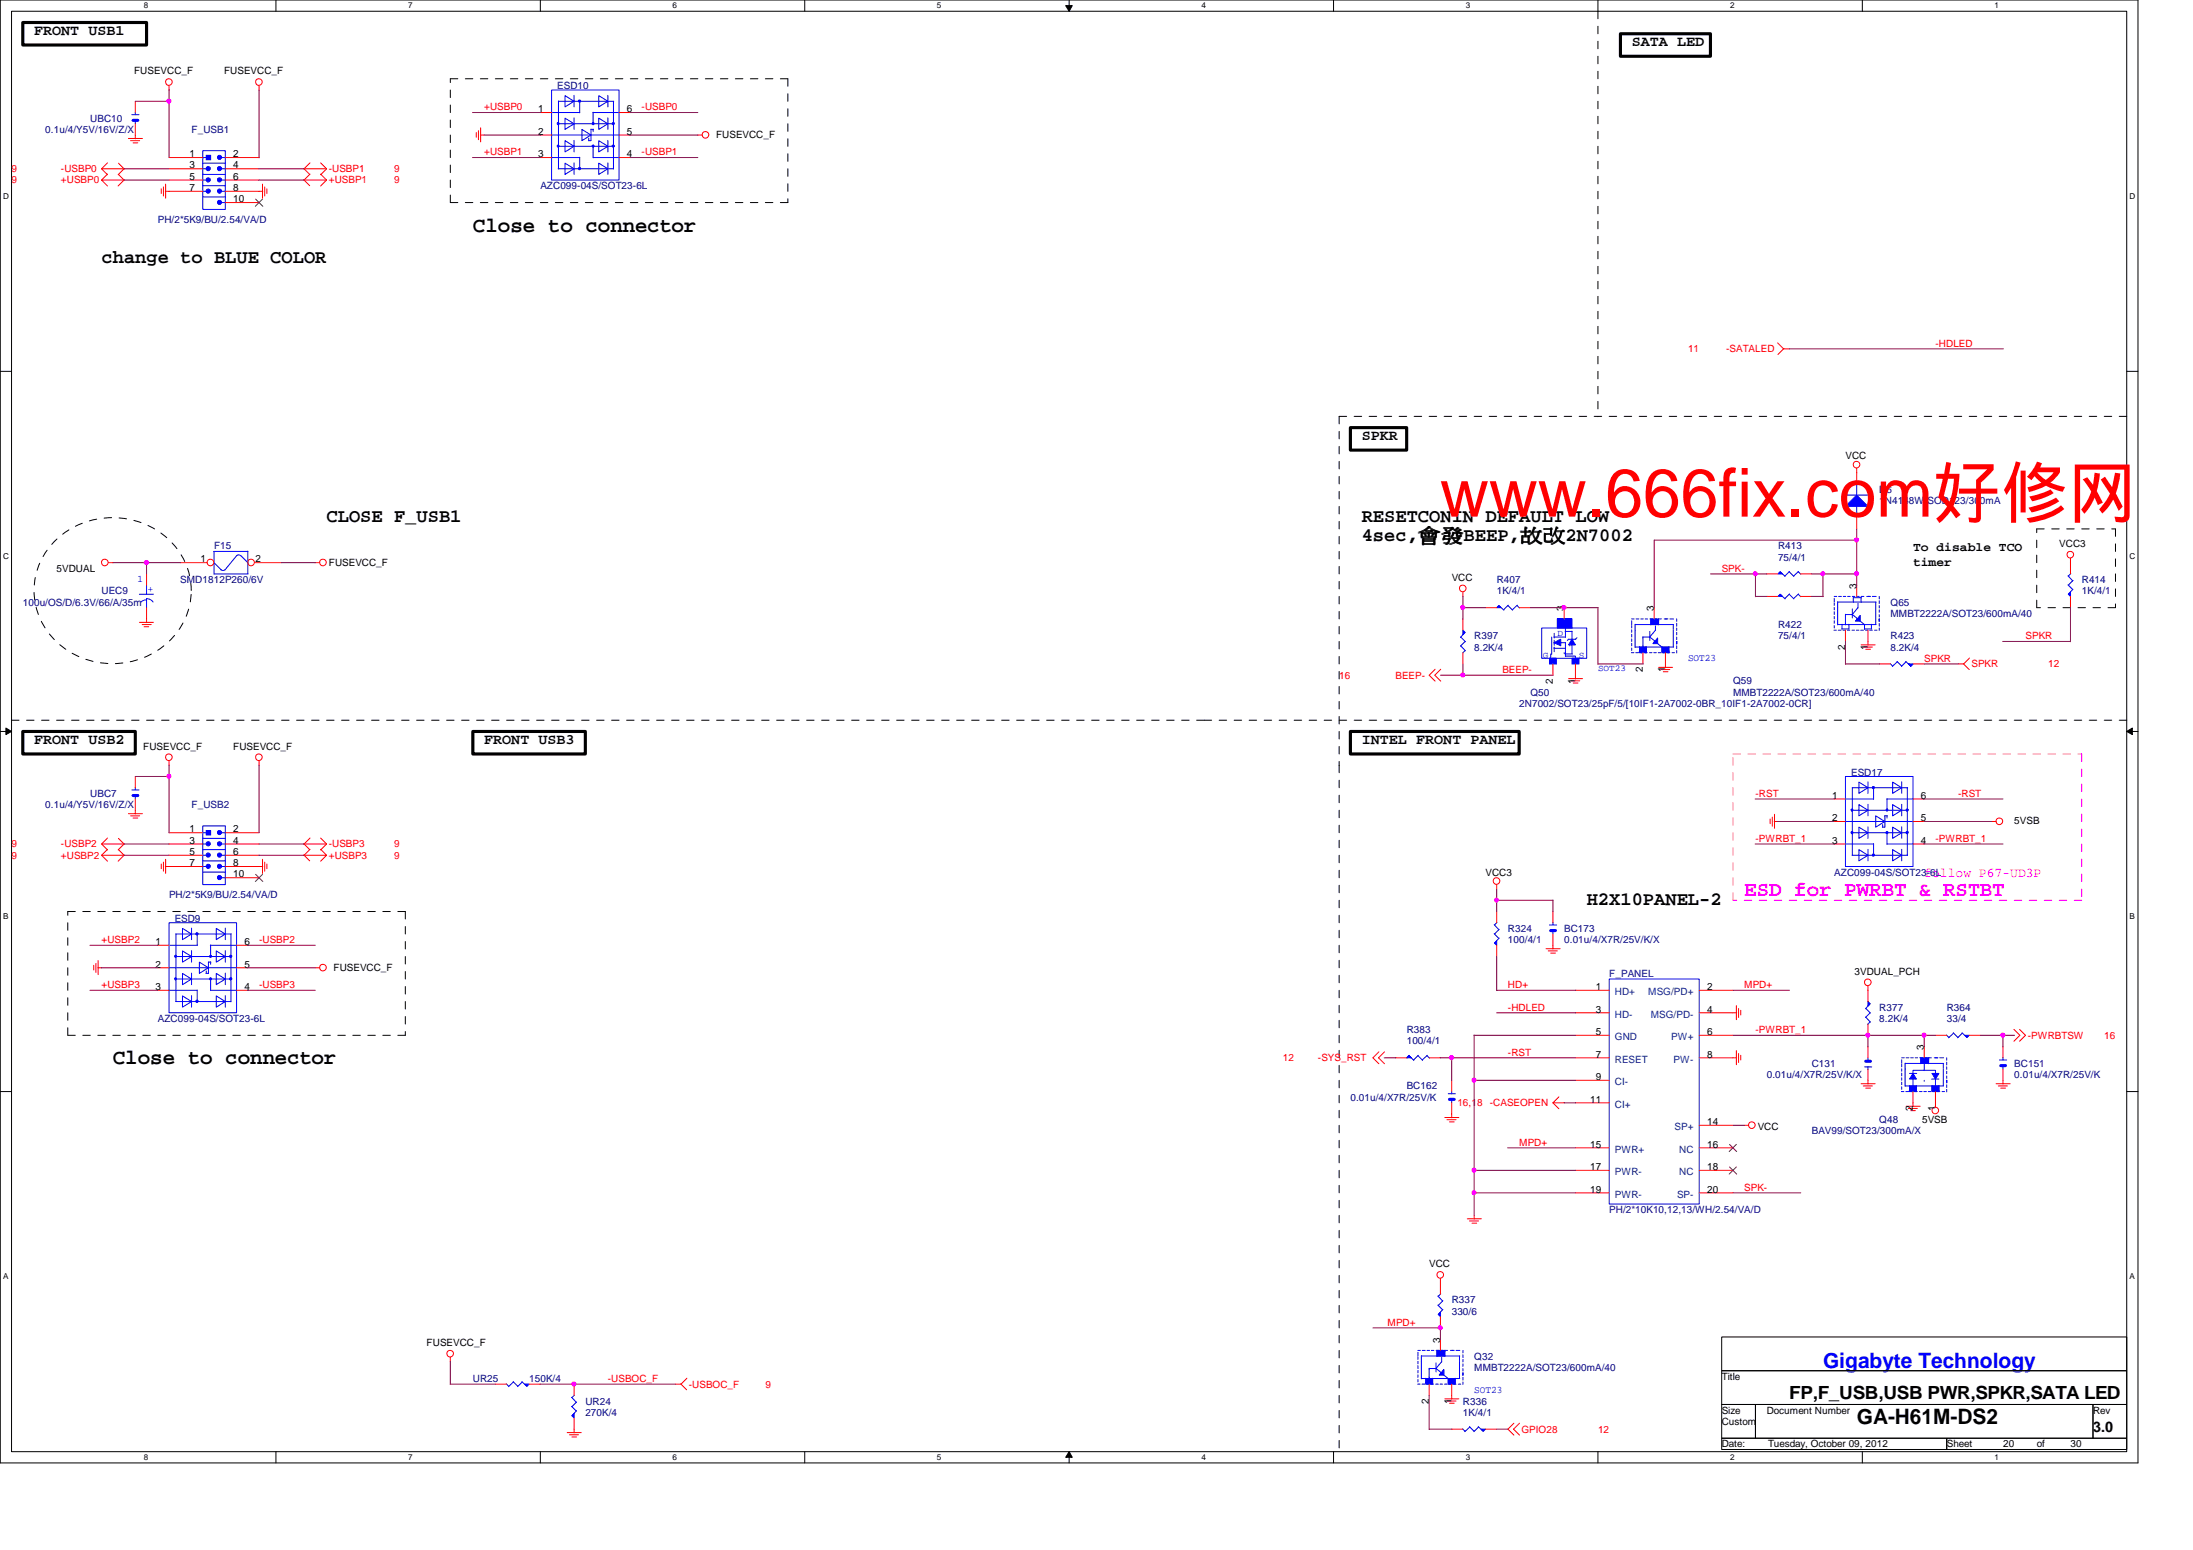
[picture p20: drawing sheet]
<svg xmlns="http://www.w3.org/2000/svg" width="297mm" height="210mm" viewBox="0 0 297 210" stroke-linecap="round" stroke-linejoin="round" font-family="sans-serif">
<defs><g id="words">
<text font-size="9.2" fill="#f00" x="195" y="70">www.666fix.com好修网</text>
<g font-size="2.9">
<text x="64" y="31.4">Close to connector</text>
<text x="15.3" y="144.1">Close to connector</text>
<text x="251.5" y="192.9">GA-H61M-DS2</text>
</g>
<text font-size="2.9" fill="#f0f" x="236.3" y="121.3">ESD for PWRBT &amp; RSTBT</text>
<text font-size="2.9" fill="#00f" x="246.9" y="185.3">Gigabyte Technology</text>
<g font-size="2.6">
<text x="13.8" y="35.6">change to BLUE COLOR</text>
<text x="44.2" y="70.7">CLOSE F_USB1</text>
<text x="184.4" y="70.7">RESETCONIN DEFAULT LOW</text>
<text x="184.4" y="73.3">4sec,會會BEEP,故故2N7002</text>
<text x="214.9" y="122.5">H2X10PANEL-2</text>
</g>
<text font-size="2.5" x="242.4" y="189.4">FP,F_USB,USB PWR,SPKR,SATA LED</text>
<g font-size="2">
<text x="4.6" y="4.7">FRONT USB1</text>
<text x="221" y="6.2">SATA LED</text>
<text x="184.4" y="59.6">SPKR</text>
<text x="4.6" y="100.7">FRONT USB2</text>
<text x="65.6" y="100.7">FRONT USB3</text>
<text x="184.4" y="100.7">INTEL FRONT PANEL</text>
<text x="283.5" y="193.9">3.0</text>
</g>
<text font-size="1.8" fill="#f0f" x="260.6" y="118.8">follow P67-UD3P</text>
<g font-size="1.7">
<text x="259.1" y="74.6">To disable TCO</text>
<text x="259.1" y="76.6">timer</text>
</g>
<g font-size="1.4">
<text x="18.2" y="10.1">FUSEVCC_F</text>
<text x="30.3" y="10.1">FUSEVCC_F</text>
<text x="72.9" y="15.2">1</text>
<text x="84.9" y="15.2">6</text>
<text x="25.7" y="21.3">1</text>
<text x="25.7" y="22.8">3</text>
<text x="31.6" y="21.3">2</text>
<text x="31.6" y="22.8">4</text>
<text x="72.9" y="18.2">2</text>
<text x="72.9" y="21.3">3</text>
<text x="84.9" y="21.3">4</text>
<text x="84.9" y="18.2">5</text>
<text x="97" y="18.8">FUSEVCC_F</text>
<text x="25.7" y="24.3">5</text>
<text x="25.7" y="25.9">7</text>
<text x="31.6" y="24.3">6</text>
<text x="31.6" y="25.9">8</text>
<text x="31.6" y="27.4">10</text>
<text x="250" y="62.2">VCC</text>
<text x="7.7" y="77.4">5VDUAL</text>
<text x="27.2" y="76.2">1</text>
<text x="34.6" y="76.2">2</text>
<text x="44.5" y="76.7">FUSEVCC_F</text>
<text x="278.9" y="74.1">VCC3</text>
<text x="196.6" y="78.7">VCC</text>
<text x="211.8" y="82.8" transform="rotate(-90 211.8 82.8)">3</text>
<text x="224" y="82.8" transform="rotate(-90 224 82.8)">3</text>
<text x="251.5" y="79.7" transform="rotate(-90 251.5 79.7)">3</text>
<text x="249.9" y="88" transform="rotate(-90 249.9 88)">2</text>
<text x="253" y="88" transform="rotate(-90 253 88)">1</text>
<text x="210.3" y="92.6" transform="rotate(-90 210.3 92.6)">2</text>
<text x="213.4" y="92.6" transform="rotate(-90 213.4 92.6)">1</text>
<text x="222.5" y="91.1" transform="rotate(-90 222.5 91.1)">2</text>
<text x="225.5" y="91.1" transform="rotate(-90 225.5 91.1)">1</text>
<text x="19.4" y="101.5">FUSEVCC_F</text>
<text x="31.6" y="101.5">FUSEVCC_F</text>
<text x="25.7" y="112.7">1</text>
<text x="31.6" y="112.7">2</text>
<text x="248.2" y="108.2">1</text>
<text x="248.2" y="111.2">2</text>
<text x="260.2" y="108.2">6</text>
<text x="260.2" y="111.2">5</text>
<text x="272.8" y="111.5">5VSB</text>
<text x="25.7" y="114.3">3</text>
<text x="25.7" y="115.8">5</text>
<text x="25.7" y="117.3">7</text>
<text x="31.6" y="115.8">6</text>
<text x="31.6" y="117.3">8</text>
<text x="31.6" y="118.8">10</text>
<text x="31.6" y="114.3">4</text>
<text x="201.2" y="118.6">VCC3</text>
<text x="248.2" y="114.3">3</text>
<text x="260.2" y="114.3">4</text>
<text x="21.1" y="128">1</text>
<text x="21.1" y="131">2</text>
<text x="33.1" y="128">6</text>
<text x="33.1" y="131">5</text>
<text x="45.2" y="131.5">FUSEVCC_F</text>
<text x="251.2" y="132">3VDUAL_PCH</text>
<text x="21.1" y="134.1">3</text>
<text x="33.1" y="134.1">4</text>
<text x="216.2" y="134.1">1</text>
<text x="216.2" y="137.1">3</text>
<text x="231.2" y="134.1">2</text>
<text x="231.2" y="137.1">4</text>
<text x="216.2" y="140.2">5</text>
<text x="216.2" y="143.2">7</text>
<text x="231.2" y="140.2">6</text>
<text x="231.2" y="143.2">8</text>
<text x="260.6" y="142.2" transform="rotate(-90 260.6 142.2)">3</text>
<text x="215.4" y="149.3">11</text>
<text x="216.2" y="146.3">9</text>
<text x="215.4" y="155.4">15</text>
<text x="231.2" y="152.4">14</text>
<text x="231.2" y="155.4">16</text>
<text x="238.1" y="153">VCC</text>
<text x="259.1" y="150.5" transform="rotate(-90 259.1 150.5)">2</text>
<text x="260.3" y="152.1">5VSB</text>
<text x="262.1" y="150.5" transform="rotate(-90 262.1 150.5)">1</text>
<text x="215.4" y="158.5">17</text>
<text x="215.4" y="161.5">19</text>
<text x="231.2" y="158.5">18</text>
<text x="231.2" y="161.5">20</text>
<text x="193.6" y="171.6">VCC</text>
<text x="57.8" y="182.3">FUSEVCC_F</text>
<text x="195.1" y="181.8" transform="rotate(-90 195.1 181.8)">3</text>
<text x="193.5" y="190.1" transform="rotate(-90 193.5 190.1)">2</text>
<text x="196.6" y="190.1" transform="rotate(-90 196.6 190.1)">1</text>
<text x="233.2" y="186.9">Title</text>
<text x="233.2" y="191.4">Size</text>
<text x="239.3" y="191.4">Document Number</text>
<text x="283.5" y="191.4">Rev</text>
<text x="233.2" y="193">Custom</text>
<text x="233.2" y="196">Date:</text>
<text x="239.5" y="196">Tuesday, October 09, 2012</text>
<text x="263.7" y="196">Sheet</text>
<text x="271.3" y="196">20</text>
<text x="275.9" y="196">of</text>
<text x="280.5" y="196">30</text>
</g>
<g font-size="1.4" fill="#000080">
<text x="6.1" y="18">0.1u/4/Y5V/16V/Z/X</text>
<text x="12.2" y="16.5">UBC10</text>
<text x="25.9" y="18">F_USB1</text>
<text x="75.5" y="12.1">ESD10</text>
<text x="73.2" y="25.6">AZC099-04S/SOT23-6L</text>
<text x="21.4" y="30.2">PH/2*5K9/BU/2.54/VA/D</text>
<text x="254.5" y="66.8">D6</text>
<text x="254.5" y="68.3">1N4148W/SOD123/300mA</text>
<text x="29" y="74.4">F15</text>
<text x="240.8" y="74.4">R413</text>
<text x="240.8" y="75.9">75/4/1</text>
<text x="3.1" y="82">100u/OS/D/6.3V/66/A/35m</text>
<text x="13.8" y="80.5">UEC9</text>
<text x="24.4" y="79">SMD1812P260/6V</text>
<text x="202.7" y="79">R407</text>
<text x="202.7" y="80.5">1K/4/1</text>
<text x="256.1" y="82">Q65</text>
<text x="256.1" y="83.5">MMBT2222A/SOT23/600mA/40</text>
<text x="282" y="79">R414</text>
<text x="282" y="80.5">1K/4/1</text>
<text x="199.7" y="86.6">R397</text>
<text x="199.7" y="88.1">8.2K/4</text>
<text x="240.8" y="85">R422</text>
<text x="240.8" y="86.6">75/4/1</text>
<text x="256.1" y="86.6">R423</text>
<text x="256.1" y="88.1">8.2K/4</text>
<text x="205.8" y="95.7">2N7002/SOT23/25pF/5/[10IF1-2A7002-0BR_10IF1-2A7002-0CR]</text>
<text x="207.3" y="94.2">Q50</text>
<text x="234.7" y="92.7">Q59</text>
<text x="234.7" y="94.2">MMBT2222A/SOT23/600mA/40</text>
<text x="12.2" y="107.9">UBC7</text>
<text x="250.7" y="105">ESD17</text>
<text x="6.1" y="109.4">0.1u/4/Y5V/16V/Z/X</text>
<text x="25.9" y="109.4">F_USB2</text>
<text x="248.5" y="118.6">AZC099-04S/SOT23-6L</text>
<text x="22.9" y="121.6">PH/2*5K9/BU/2.54/VA/D</text>
<text x="23.7" y="124.8">ESD9</text>
<text x="204.3" y="126.2">R324</text>
<text x="204.3" y="127.7">100/4/1</text>
<text x="211.9" y="126.2">BC173</text>
<text x="211.9" y="127.7">0.01u/4/X7R/25V/K/X</text>
<text x="218" y="132.3">F_PANEL</text>
<text x="254.5" y="136.9">R377</text>
<text x="263.7" y="136.9">R364</text>
<text x="21.4" y="138.4">AZC099-04S/SOT23-6L</text>
<text x="190.5" y="139.9">R383</text>
<text x="190.5" y="141.4">100/4/1</text>
<text x="254.5" y="138.4">8.2K/4</text>
<text x="263.7" y="138.4">33/4</text>
<text x="182.9" y="149.1">0.01u/4/X7R/25V/K</text>
<text x="190.5" y="147.5">BC162</text>
<text x="239.3" y="146">0.01u/4/X7R/25V/K/X</text>
<text x="245.4" y="144.5">C131</text>
<text x="272.8" y="144.5">BC151</text>
<text x="272.8" y="146">0.01u/4/X7R/25V/K</text>
<text x="245.4" y="153.6">BAV99/SOT23/300mA/X</text>
<text x="254.5" y="152.1">Q48</text>
<text x="218" y="164.3">PH/2*10K10,12,13/WH/2.54/VA/D</text>
<text x="196.6" y="176.5">R337</text>
<text x="196.6" y="178">330/6</text>
<text x="199.7" y="184.1">Q32</text>
<text x="199.7" y="185.6">MMBT2222A/SOT23/600mA/40</text>
<text x="64" y="187.2">UR25</text>
<text x="71.7" y="187.2">150K/4</text>
<text x="79.3" y="190.2">UR24</text>
<text x="79.3" y="191.7">270K/4</text>
<text x="198.2" y="190.2">R336</text>
<text x="198.2" y="191.7">1K/4/1</text>
</g>
<g font-size="1.4" fill="#f00">
<text x="65.6" y="14.9">+USBP0</text>
<text x="86.9" y="14.9">-USBP0</text>
<text x="1.6" y="23.3">9</text>
<text x="8.3" y="23.3">-USBP0</text>
<text x="44.5" y="23.3">-USBP1</text>
<text x="53.4" y="23.3">9</text>
<text x="65.6" y="21">+USBP1</text>
<text x="86.9" y="21">-USBP1</text>
<text x="1.6" y="24.8">9</text>
<text x="8.3" y="24.8">+USBP0</text>
<text x="44.5" y="24.8">+USBP1</text>
<text x="53.4" y="24.8">9</text>
<text x="228.6" y="47.7">11</text>
<text x="233.8" y="47.7">-SATALED</text>
<text x="262.2" y="46.9">-HDLED</text>
<text x="233.2" y="77.4">SPK-</text>
<text x="260.6" y="89.6">SPKR</text>
<text x="274.4" y="86.6">SPKR</text>
<text x="181.4" y="91.9">16</text>
<text x="189" y="91.9">BEEP-</text>
<text x="203.5" y="91.1">BEEP-</text>
<text x="267" y="90.4">SPKR</text>
<text x="277.4" y="90.4">12</text>
<text x="237.8" y="107.9">-RST</text>
<text x="265.2" y="107.9">-RST</text>
<text x="1.6" y="114.8">9</text>
<text x="1.6" y="116.3">9</text>
<text x="8.3" y="114.8">-USBP2</text>
<text x="8.3" y="116.3">+USBP2</text>
<text x="44.5" y="114.8">-USBP3</text>
<text x="44.5" y="116.3">+USBP3</text>
<text x="53.4" y="114.8">9</text>
<text x="53.4" y="116.3">9</text>
<text x="237.8" y="114">-PWRBT_1</text>
<text x="262.2" y="114">-PWRBT_1</text>
<text x="13.8" y="127.7">+USBP2</text>
<text x="35.1" y="127.7">-USBP2</text>
<text x="13.8" y="133.8">+USBP3</text>
<text x="35.1" y="133.8">-USBP3</text>
<text x="204.3" y="136.9">-HDLED</text>
<text x="204.3" y="133.8">HD+</text>
<text x="236.3" y="133.8">MPD+</text>
<text x="173.8" y="143.7">12</text>
<text x="178.5" y="143.7">-SYS_RST</text>
<text x="204.3" y="143">-RST</text>
<text x="237.8" y="139.9">-PWRBT_1</text>
<text x="274.7" y="140.7">-PWRBTSW</text>
<text x="285" y="140.7">16</text>
<text x="197.4" y="149.8">16,18</text>
<text x="201.8" y="149.8">-CASEOPEN</text>
<text x="205.8" y="155.2">MPD+</text>
<text x="236.3" y="161.2">SPK-</text>
<text x="188" y="179.5">MPD+</text>
<text x="82.3" y="187.2">-USBOC_F</text>
<text x="93.3" y="187.9">-USBOC_F</text>
<text x="103.7" y="187.9">9</text>
<text x="206.1" y="194">GPIO28</text>
<text x="216.4" y="194">12</text>
</g>
<g font-size="1.4" fill="#00f">
<text x="18.6" y="78.9">1</text>
<text x="20" y="80.2">+</text>
<text x="228.6" y="89.5">SOT23</text>
<text x="199.7" y="188.6">SOT23</text>
</g>
<g font-size="1.4" fill="#004080">
<text x="218.7" y="134.7">HD+</text>
<text x="218.7" y="137.8">HD-</text>
<text x="223.3" y="134.7">MSG/PD+</text>
<text x="223.6" y="137.8">MSG/PD-</text>
<text x="218.7" y="140.8">GND</text>
<text x="218.7" y="143.9">RESET</text>
<text x="226.4" y="140.8">PW+</text>
<text x="226.7" y="143.9">PW-</text>
<text x="218.7" y="150">CI+</text>
<text x="218.7" y="146.9">CI-</text>
<text x="226.8" y="153">SP+</text>
<text x="218.7" y="156.1">PWR+</text>
<text x="218.7" y="159.1">PWR-</text>
<text x="227.5" y="156.1">NC</text>
<text x="227.5" y="159.1">NC</text>
<text x="218.7" y="162.2">PWR-</text>
<text x="227.2" y="162.2">SP-</text>
</g>
<g font-size="1.2" fill="#00f">
<text x="209" y="89.1">G</text>
<text x="210.9" y="86.1">D</text>
<text x="213.9" y="89.1">S</text>
<text x="216.4" y="90.9">SOT23</text>
</g>
<g font-size="1.1">
<text x="19.5" y="1.1">8</text>
<text x="55.3" y="1.1">7</text>
<text x="91.1" y="1.1">6</text>
<text x="126.9" y="1.1">5</text>
<text x="162.7" y="1.1">4</text>
<text x="198.5" y="1.1">3</text>
<text x="234.4" y="1.1">2</text>
<text x="270.2" y="1.1">1</text>
<text x=".4" y="26.9">D</text>
<text x="288.5" y="26.9">D</text>
<text x=".4" y="75.6">C</text>
<text x="288.5" y="75.6">C</text>
<text x=".4" y="124.4">B</text>
<text x="288.5" y="124.4">B</text>
<text x=".4" y="173.2">A</text>
<text x="288.5" y="173.2">A</text>
<text x="19.5" y="197.7">8</text>
<text x="55.3" y="197.7">7</text>
<text x="91.1" y="197.7">6</text>
<text x="126.9" y="197.7">5</text>
<text x="162.7" y="197.7">4</text>
<text x="198.5" y="197.7">3</text>
<text x="234.4" y="197.7">2</text>
<text x="270.2" y="197.7">1</text>
</g>
</g></defs>
<path d="M0 0h289.6v198.1h-289.6zM1.6 1.5h286.5v195.1h-286.5z" fill="none" stroke="#000" stroke-width=".14"/>
<g fill="#fff">
<path d="M19.5 .2h.6v1.2h-.6z"/>
<path d="M19.5 196.8h.6v1.1h-.6z"/>
</g>
<path d="M37.4 0v1.5M37.4 196.6v1.5" fill="none" stroke="#000" stroke-width=".14"/>
<g fill="#fff">
<path d="M55.3 .2h.6v1.2h-.6z"/>
<path d="M55.3 196.8h.6v1.1h-.6z"/>
</g>
<path d="M73.2 0v1.5M73.2 196.6v1.5" fill="none" stroke="#000" stroke-width=".14"/>
<g fill="#fff">
<path d="M91.1 .2h.6v1.2h-.6z"/>
<path d="M91.1 196.8h.6v1.1h-.6z"/>
</g>
<path d="M109 0v1.5M109 196.6v1.5" fill="none" stroke="#000" stroke-width=".14"/>
<g fill="#fff">
<path d="M126.9 .2h.6v1.2h-.6z"/>
<path d="M126.9 196.8h.6v1.1h-.6z"/>
</g>
<path d="M144.3 .8h.9l-.4 .7zM144.8 0v1.5M144.8 196.6l.4 .7h-.9zM144.8 196.6v1.5" fill="none" stroke="#000" stroke-width=".14"/>
<path d="M144.3 .8h.9l-.4 .7zM144.8 196.6l.4 .7h-.9z" fill="#000"/>
<g fill="#fff">
<path d="M162.7 .2h.6v1.2h-.6z"/>
<path d="M162.7 196.8h.6v1.1h-.6z"/>
</g>
<path d="M180.6 0v1.5M180.6 196.6v1.5" fill="none" stroke="#000" stroke-width=".14"/>
<g fill="#fff">
<path d="M198.5 .2h.6v1.2h-.6z"/>
<path d="M198.5 196.8h.6v1.1h-.6z"/>
</g>
<path d="M216.4 0v1.5M216.4 196.6v1.5" fill="none" stroke="#000" stroke-width=".14"/>
<g fill="#fff">
<path d="M234.3 .2h.6v1.2h-.6z"/>
<path d="M234.3 196.8h.6v1.1h-.6z"/>
</g>
<path d="M252.3 0v1.5M252.3 196.6v1.5" fill="none" stroke="#000" stroke-width=".14"/>
<g fill="#fff">
<path d="M270.2 .2h.5v1.2h-.5z"/>
<path d="M270.2 196.8h.5v1.1h-.5z"/>
<path d="M.4 25.9h.8v1.2h-.8z"/>
<path d="M288.4 25.9h.8v1.2h-.8z"/>
<path d="M.4 74.7h.8v1.2h-.8z"/>
<path d="M288.4 74.7h.8v1.2h-.8z"/>
</g>
<path d="M0 50.3h1.6M288.1 50.3h1.5" fill="none" stroke="#000" stroke-width=".14"/>
<g fill="#fff">
<path d="M.4 123.4h.7v1.2h-.7z"/>
<path d="M288.4 123.4h.8v1.2h-.8z"/>
</g>
<path d="M0 99.1h1.6M.8 98.6l.8 .5-.8 .4zM288.1 99.1l.7-.5v.9zM288.1 99.1h1.5" fill="none" stroke="#000" stroke-width=".14"/>
<path d="M.8 98.6l.8 .5-.8 .4zM288.1 99.1l.7-.5v.9z" fill="#000"/>
<g fill="#fff">
<path d="M.4 172.2h.7v1.2h-.7z"/>
<path d="M288.4 172.2h.8v1.2h-.8z"/>
</g>
<path d="M0 147.8h1.6M288.1 147.8h1.5M233.2 181.1h54.9v4.5h-54.9zM233.2 185.6h54.9v4.6h-54.9zM233.2 190.2h4.6v4.6h-4.6zM233.2 194.8h30.5v1.5h-30.5zM237.8 190.2h45.7v4.6h-45.7zM263.7 194.8h24.4v1.5h-24.4zM283.5 190.2h4.6v4.6h-4.6z" fill="none" stroke="#000" stroke-width=".14"/>
<g fill="none" stroke="#000" stroke-width=".14" stroke-dasharray="1 1 1 1 1 1 1 1">
<path d="M61 10.7h45.7M106.7 10.7v16.7M216.4 1.5v54.9M61 27.4v-16.7M106.7 27.4h-45.7M181.4 56.4h106.7M181.4 56.4v47.3M7.3 73.4a11.1 11.1 0 0 1 17.4 1.9 9.5 9.5 0 0 1-4.5 13.4 10.9 10.9 0 0 1-14.9-5.2 9.4 9.4 0 0 1 2-10.1zM275.9 71.6h10.6M286.5 71.6v10.7M1.6 97.5h161.5M163.1 97.5h125"/>
<path d="M275.9 82.3v-10.7M286.5 82.3h-10.6M181.4 103.6v93M9.2 123.4h45.7M54.9 123.4v16.8M9.2 140.2v-16.8M54.9 140.2h-45.7"/>
</g>
<path d="M3.1 3h16.8v3.1h-16.8zM219.5 4.6h12.2v3h-12.2zM182.9 57.9h7.6v3.1h-7.6zM3.1 99.1h15.2v3h-15.2zM64 99.1h15.3v3h-15.3zM182.9 99.1h22.9v3h-22.9z" fill="none" stroke="#000" stroke-width=".42"/>
<path d="M234.7 102.1h47.3M282 102.1v19.8M234.7 121.9v-19.8M282 121.9h-47.3" fill="none" stroke="#f0f" stroke-width=".14" stroke-dasharray="1 1 1 1 1 1 1 1"/>
<g fill="none" stroke="#f00" stroke-width=".14">
<path d="M17.4 18.8h1.9M17.7 19h1.2M18 19.3h.7M18.3 18.3v.5M22.9 11.6v.6M35.1 11.6v.6M64.5 17.9v.7M64.8 17.7v1.2M65.1 18.3h.5M65.1 17.3v1.9M94.5 18.3h.6M13.8 22.9h3l-.8 .8"/>
<path d="M13.8 22.9l.8 .8M13.8 24.4h3l-.8 .8M13.8 24.4l.8 .8M14.6 22.1l-.8 .8M14.6 23.6l-.8 .8M16 22.1l.8 .8M16 23.6l.8 .8M21.8 25.6v.6M22.1 25.3v1.2M22.4 25.9h.5M22.4 24.9v1.9M35.1 25.9h.5"/>
<path d="M35.6 24.9v1.9M35.9 25.3v1.2M36.1 25.6v.6M41.1 24.3l.8 .8M41.1 22.8l.8 .8M42 22.1l-.8 .8h3M42 23.6l-.8 .8h3M43.4 23.6l.8 .8M43.4 22.1l.8 .8M44.2 24.4l-.8 .8M44.2 22.9l-.8 .8M240.8 46.4l.8 .8"/>
<path d="M241.5 47.2h.8M241.6 47.2l-.8 .8M14.7 76.2h.6M42.7 76.2h.6M251.5 63.4v.6M280.4 75.6v.6M18.9 84.3h1.9M19.3 84.6h1.2M19.5 84.9h.6M19.9 83.8v.5M194.4 90.6l-.8 .8 .8 .8M195.1 90.6l-.8 .8 .8 .8"/>
<path d="M198.2 80.2v.6M212.5 91.9h1.9M212.8 92.2h1.2M213.1 92.5h.6M213.4 91.4v.5M224.7 90.4h1.9M224.9 90.7h1.3M225.3 91h.6M225.6 89.9v.5M252.1 87.3h1.9M252.4 87.6h1.2M252.7 87.9h.7"/>
<path d="M253 86.9v.5M265.2 89.9h.8M265.9 89.9l.8 .8M266.8 89.1l-.8 .8M13.8 114.3h3l-.8 .8M13.8 114.3l.8 .8M13.8 115.8h3l-.8 .8M13.8 115.8l.8 .8M14.6 113.5l-.8 .8M14.6 115l-.8 .8M16 113.5l.8 .8M16 115.1l.8 .8"/>
<path d="M17.4 110.2h1.9M17.7 110.5h1.2M18 110.8h.7M18.3 109.7v.5M21.8 117v.6M22.1 116.8v1.2M22.4 117.3h.5M22.4 116.4v1.9M22.9 103v.7M35.1 103v.7M35.1 117.3h.5M35.6 116.4v1.9"/>
<path d="M35.9 116.8v1.2M36.1 117v.6M41.1 114.3l.8 .8M41.1 115.8l.8 .8M42 113.5l-.8 .8h3M42 115l-.8 .8h3M43.4 113.5l.8 .8M43.4 115l.8 .8M44.2 114.3l-.8 .8M44.2 115.8l-.8 .8M202.7 119.8v.6M239.8 110.9v.6"/>
<path d="M240.1 110.7v1.2M240.3 111.2h.5M240.4 110.3v1.9M269.7 111.2h.7M12.7 130.7v.7M13 130.5v1.2M13.2 131.1h.6M13.3 130.1v1.9M42.7 131.1h.6M209.4 128.5h1.9M209.7 128.8h1.2M210 129.1h.7"/>
<path d="M210.3 128v.5M234.7 137.2h.5M235.2 136.2v1.9M235.5 136.6v1.2M235.8 136.8v.7M253 133.5v.6M272.8 139.4l.8 .8-.8 .8M273.5 139.4l.8 .8-.8 .8M186.8 142.4l-.8 .8 .8 .9M187.5 142.4l-.8 .8 .8 .9M195.7 151.3h1.9M196 151.6h1.2"/>
<path d="M196.3 151.9h.7M196.6 150.9v.5M210.3 149.3h1.6M210.3 149.3l.8 .9M211.1 148.5l-.8 .8M234.7 143.2h.5M235.2 142.3v1.9M235.5 142.7v1.2M235.8 142.9v.6M236.2 152.4h.6M252.1 146.8h1.9M252.4 147.1h1.2"/>
<path d="M252.7 147.4h.7M253 146.3v.5M258.2 149.8h1.9M258.5 150.1h1.2M258.8 150.4h.6M259.1 149.3v.6M262.2 149.3v.6M270.4 146.8h1.9M270.7 147.1h1.2M271 147.4h.6M271.3 146.3v.5M195.1 173.1v.7"/>
<path d="M198.7 165.1h1.9M199 165.3h1.3M199.4 165.6h.6M199.7 164.6v.5M61 183.8v.6M76.8 194h1.9M77.1 194.3h1.3M77.5 194.6h.6M77.8 193.5v.5M91.5 187.4h.8M92.2 187.4l.8 .8M93 186.6l-.8 .8"/>
<path d="M195.7 189.4h1.9M196 189.7h1.2M196.3 190h.7M196.6 189v.5M205.1 192.7l-.9 .8 .9 .8M205.8 192.7l-.8 .8 .8 .8"/>
<circle cx="22.9" cy="11.1" r=".45"/>
<circle cx="35.1" cy="11.1" r=".45"/>
<circle cx="95.6" cy="18.3" r=".45"/>
<circle cx="14.2" cy="76.2" r=".45"/>
<circle cx="43.7" cy="76.2" r=".45"/>
<circle cx="198.1" cy="79.7" r=".45"/>
<circle cx="251.5" cy="62.9" r=".45"/>
<circle cx="280.4" cy="75.1" r=".45"/>
<circle cx="22.9" cy="102.5" r=".45"/>
<circle cx="35.1" cy="102.5" r=".45"/>
<circle cx="202.7" cy="119.3" r=".45"/>
<circle cx="270.8" cy="111.2" r=".45"/>
<circle cx="43.7" cy="131" r=".45"/>
<circle cx="253" cy="133" r=".45"/>
<circle cx="237.3" cy="152.4" r=".45"/>
<circle cx="262.1" cy="150.4" r=".45"/>
<circle cx="195.1" cy="172.6" r=".45"/>
<circle cx="61" cy="183.3" r=".45"/>
</g>
<g fill="none" stroke="#00f" stroke-width=".14">
<path d="M74.7 12.2h9.2v12.2h-9.2zM74.7 18.3h9.2M75.6 13.7h7.5M75.6 13.7v9.2M75.6 16.8h7.5M75.6 19.8h7.5M76.5 13l1.3 .7-1.3 .8zM76.5 16l1.3 .8-1.3 .7zM76.5 19l1.3 .8-1.3 .8zM77.8 12.9v1.6M77.8 16v1.5M77.8 19v1.6"/>
<path d="M78.8 17.5l1.2 .8-1.2 .7zM79.7 18.7v.3M80 17.5v1.5h-.3M80 17.5h.4M80.3 17.5v.3M81.1 13l1.2 .7-1.2 .8zM81.1 16l1.2 .8-1.2 .7zM81.1 19l1.2 .8-1.2 .8zM82.3 12.9v1.6M82.3 16v1.5M82.3 19v1.6M83.1 13.7v9.2"/>
<path d="M75.6 22.9h7.5M76.5 22.1l1.3 .8-1.3 .7zM77.8 22.1v1.5M81.1 22.1l1.2 .8-1.2 .7zM82.3 22.1v1.5"/>
</g>
<path d="M83 16.6h.2v.2h-.2z" fill-rule="evenodd" fill="#00f"/>
<path d="M83 16.6h.2v.2h-.2z" fill="none" stroke="#00f" stroke-width=".14"/>
<path d="M78.4 13.6h.2v.2h-.2z" fill-rule="evenodd" fill="#00f"/>
<path d="M78.4 13.6h.2v.2h-.2z" fill="none" stroke="#00f" stroke-width=".14"/>
<path d="M80.2 16.6h.2l.1 .1-.2 .2-.1-.1z" fill-rule="evenodd" fill="#00f"/>
<path d="M80.2 16.6h.2l.1 .1-.2 .2-.1-.1z" fill="none" stroke="#00f" stroke-width=".14"/>
<path d="M75.5 16.6h.2v.1l-.1 .2-.1-.1z" fill-rule="evenodd" fill="#00f"/>
<path d="M75.5 16.6h.2v.1l-.1 .2-.1-.1z" fill="none" stroke="#00f" stroke-width=".14"/>
<path d="M75.5 19.7h.2v.1l-.1 .1h-.1z" fill-rule="evenodd" fill="#00f"/>
<path d="M75.5 19.7h.2v.1l-.1 .1h-.1z" fill="none" stroke="#00f" stroke-width=".14"/>
<path d="M83 19.7h.2v.2h-.2z" fill-rule="evenodd" fill="#00f"/>
<path d="M83 19.7h.2v.2h-.2z" fill="none" stroke="#00f" stroke-width=".14"/>
<path d="M80.2 19.7h.2l.1 .1-.2 .1h-.1z" fill-rule="evenodd" fill="#00f"/>
<path d="M80.2 19.7h.2l.1 .1-.2 .1h-.1z" fill="none" stroke="#00f" stroke-width=".14"/>
<path d="M78.4 22.7h.2v.2h-.2z" fill-rule="evenodd" fill="#00f"/>
<g fill="none" stroke="#00f" stroke-width=".14">
<path d="M74.8 15.2h3.7M78.5 13.7v1.6M80.3 15.2h3.6M80.3 15.2v1.6M80.3 19.8v1.6M74.7 21.3h3.8M78.4 22.7h.2v.2h-.2zM78.5 21.3v1.6M80.3 21.3h3.6M190.8 143l.7 .6M190.9 142.9l-.4 .3M192.1 143l.6 .6"/>
<path d="M192.1 142.9l-.6 .6M193.3 143l.3 .3M193.3 142.9l-.7 .6"/>
</g>
<path d="M73.2 15.2h1.5M73.2 18.3h1.5M83.9 15.2h1.5M83.9 18.3h1.5M73.2 21.3h1.5M83.9 21.3h1.5" fill="none" stroke="#f00" stroke-width=".14"/>
<path d="M190.8 143l.3 .2h-.6l.3-.2 .3 .2z" fill-rule="evenodd" fill="#00f"/>
<path d="M209.9 125.3h1M210.3 124.9v.4M210.3 126v.5M218 132.6h12.2v30.5h-12.2zM190.8 143l.3 .2h-.6l.3-.2 .3 .2zM196.2 148.1h.9M196.6 147.8v.3M196.6 148.8v.5" fill="none" stroke="#00f" stroke-width=".14"/>
<g fill="none" stroke="#f00" stroke-width=".14">
<path d="M210.3 123.4v1.6M210.3 126.5v1.5M213.4 134.1h4.6M213.4 137.2h4.6M230.2 134.1h4.5M230.2 137.2h4.5M189 143.2h1.5M193.6 143.2h1.5M196.6 146.3v1.5M196.6 149.3v1.6M213.4 143.2h4.6M213.4 140.2h4.6"/>
<path d="M213.4 146.3h4.6M213.4 155.4h4.6M213.4 158.5h4.6M213.4 149.3h4.6M230.2 143.2h4.5M230.2 140.2h4.5M230.2 155.4h4.5M230.2 158.5h4.5M230.2 152.4h4.5M213.4 161.5h4.6M230.2 161.5h4.5"/>
</g>
<path d="M210 126h.7M196.3 148.9h.7" fill="none" stroke="#00f" stroke-width=".42"/>
<path d="M234.3 155l.9 .9M234.3 158l.9 1M235.2 155l-1 .9M235.2 158l-1 1" fill="none" stroke="#804000" stroke-width=".14"/>
<path d="M252 83.4v.7h-.7z" fill="#00f"/>
<g fill="none" stroke="#00f" stroke-width=".14">
<path d="M29 74.7h4.6M29 76.2l1 1M29 77.7h4.6M29 74.7v3.1M29.9 77.1a.46 .46 0 0 0 .6 0M32.6 75.3a.36 .36 0 0 0-.6 0l-1.5 1.9M32.6 75.3l1 .9M33.6 74.6v3.1M248.4 85.3h.3M248.4 80.8h.4M248.4 81v.5M248.4 81.7v.3"/>
<path d="M248.4 82.3v.3M248.4 82.8v.4M248.4 83.5v.3M248.4 84.1v.3M248.4 84.7v.3M248.9 81.5v3.1M248.9 84.6h5.2M248.9 81.5h5.2M249 85.3h.4M249 80.8h.4M249.5 84.5v.7M249.6 85.3h.4"/>
<path d="M249.7 80.8h.3M250 83.2v1.4M250 83.2h.9M250.2 85.3h.4M250.3 80.8h.3M250.4 84.5v.7h-.9M250.9 85.3h.3M250.9 80.8h.3M250.9 82.5v1.2M250.9 83.2l.8 .7M251.4 85.3h.4M251.5 83.8h.1"/>
<path d="M251.5 80.8h.3M251.7 81.7v.6M251.7 82.3l-.8 1M252 83.4v.7h-.7zM252 84.1l.6 .5M252 85.3h.4M252.1 80.8h.4M252.1 80.9v.7M252.1 80.9h-1.1v.7M252.5 85.2h1M252.5 84.6v.6M252.7 85.3h.3"/>
<path d="M252.8 80.8h.6M253.3 85.3h.3M253.5 84.5v.7M253.6 80.8h.5M253.9 85.3h.3M254.1 81.5v.7M254.1 82.3v2.3M254.5 80.8v.3M254.5 81.4v.3M254.5 82v.3M254.5 82.6v.3M254.5 83.2v.4"/>
<path d="M254.5 83.8v.4M254.5 84.4v.4M254.5 85v.4M250 105.2h9.1v12.1h-9.1zM250 111.2h9.2M250.9 115.8h7.4M250.9 106.6v9.2M250.9 106.7h7.5M250.9 109.7h7.5M250.9 112.8h7.5M251.8 105.9l1.2 .8-1.2 .7zM251.8 115.1l1.2 .7-1.2 .8z"/>
<path d="M251.8 109l1.2 .7-1.2 .8zM251.8 112l1.2 .8-1.2 .7zM253 105.9v1.5M253 108.9v1.6M253 112v1.5M253 115v1.6M254.1 110.5l1.2 .7-1.2 .8zM255 111.7v.3M255.3 110.4v1.6h-.3M255.3 110.5h.3M255.6 110.4v.4M256.4 115.1l1.2 .7-1.2 .8z"/>
<path d="M256.4 105.9l1.2 .8-1.2 .7zM256.4 109l1.2 .7-1.2 .8zM256.4 112l1.2 .8-1.2 .7zM257.6 105.9v1.5M257.6 108.9v1.6M257.6 112v1.5M257.6 115v1.6M258.3 106.7v9.2"/>
</g>
<g fill="none" stroke="#f00" stroke-width=".14">
<path d="M24.4 76.2h3.7M34.5 76.2h3.6M251.5 79.2v1.6M250 85.3v1.6M253 85.3v1.6"/>
<circle cx="28.5" cy="76.2" r=".45"/>
<circle cx="34" cy="76.2" r=".45"/>
</g>
<path d="M258.2 109.6h.2v.2h-.2z" fill-rule="evenodd" fill="#00f"/>
<path d="M258.2 109.6h.2v.2h-.2z" fill="none" stroke="#00f" stroke-width=".14"/>
<path d="M253.6 106.5h.2v.2h-.2z" fill-rule="evenodd" fill="#00f"/>
<path d="M253.6 106.5h.2v.2h-.2z" fill="none" stroke="#00f" stroke-width=".14"/>
<path d="M255.5 109.6h.2v.1l-.1 .2-.1-.1z" fill-rule="evenodd" fill="#00f"/>
<path d="M255.5 109.6h.2v.1l-.1 .2-.1-.1z" fill="none" stroke="#00f" stroke-width=".14"/>
<path d="M250.8 109.6h.1l.1 .1-.1 .2-.1-.1z" fill-rule="evenodd" fill="#00f"/>
<path d="M250.8 109.6h.1l.1 .1-.1 .2-.1-.1z" fill="none" stroke="#00f" stroke-width=".14"/>
<path d="M250.8 112.6h.1l.1 .1-.1 .2-.1-.1z" fill-rule="evenodd" fill="#00f"/>
<path d="M250.8 112.6h.1l.1 .1-.1 .2-.1-.1z" fill="none" stroke="#00f" stroke-width=".14"/>
<path d="M258.2 112.6h.2v.2h-.2z" fill-rule="evenodd" fill="#00f"/>
<path d="M258.2 112.6h.2v.2h-.2z" fill="none" stroke="#00f" stroke-width=".14"/>
<path d="M255.5 112.6h.2v.1l-.1 .2-.1-.1z" fill-rule="evenodd" fill="#00f"/>
<path d="M255.5 112.6h.2v.1l-.1 .2-.1-.1z" fill="none" stroke="#00f" stroke-width=".14"/>
<path d="M253.6 115.7h.2v.2h-.2z" fill-rule="evenodd" fill="#00f"/>
<g fill="none" stroke="#00f" stroke-width=".14">
<path d="M249.9 114.3h3.9M250.1 108.2h3.7M253.6 115.7h.2v.2h-.2zM253.8 106.7v1.5M253.8 114.3v1.5M255.6 108.2h3.5M255.6 108.2v1.5M255.6 112.8v1.5M255.6 114.3h3.6M252.5 144.5h1M253 143.2v.6M253 144.5v.3"/>
<path d="M257.5 147.8h.4M257.6 143.2h.3M257.6 143.5v.5M257.6 144.1v.4M257.6 144.7v.4M257.6 145.3v.4M257.6 146v.3M257.6 146.6v.3M257.6 147.2v.3M258.1 144v3.1M258.1 147.1h5.2M258.1 144h5.2"/>
<path d="M258.1 147.8h.4M258.2 143.2h.4M258.6 147v.7M258.8 147.8h.3M258.8 143.2h.4M259.4 147.8h.3M259.4 143.2h.3M259.6 147v.7h-1M260 147.8h.3M260 143.2h.4M260.6 147.8h.3M260.6 146.3h.1"/>
<path d="M260.6 143.2h.4M261.2 147.8h.4M261.2 143.2h.4M261.2 143.4v.7M261.3 143.4h-1.1v.7M261.7 147.7h1M261.7 147.1v.6M261.8 147.8h.4M262 143.2h.5M262.4 147.8h.3M262.6 147v.7M262.7 143.2h.6"/>
<path d="M263 147.8h.4M263.2 144v.6M263.2 144.7v2.4M263.7 143.2v.4M263.7 143.8v.4M263.7 144.5v.3M263.7 145.1v.3M263.7 145.7v.3M263.7 146.3v.3M263.7 146.9v.4M263.7 147.5v.4"/>
</g>
<path d="M248.4 108.2h1.6M248.4 111.2h1.6M248.4 114.3h1.6M259.1 108.2h1.5M259.1 111.2h1.5M259.1 114.3h1.5M253 141.7v1.6M253 144.8v1.5" fill="none" stroke="#f00" stroke-width=".14"/>
<path d="M252.7 143.7h.7" fill="none" stroke="#00f" stroke-width=".42"/>
<path d="M260.2 143.3h1v.7h-1z" fill-rule="evenodd" fill="#00f"/>
<path d="M260.2 143.3h1v.7h-1z" fill="none" stroke="#00f" stroke-width=".14"/>
<path d="M261.7 147.1h.9v.7h-.9z" fill-rule="evenodd" fill="#00f"/>
<path d="M261.7 147.1h.9v.7h-.9z" fill="none" stroke="#00f" stroke-width=".14"/>
<path d="M258.6 147.1h1v.7h-1z" fill-rule="evenodd" fill="#00f"/>
<path d="M258.6 147.1h1v.7h-1z" fill="none" stroke="#00f" stroke-width=".14"/>
<path d="M259.1 145.4l.5 .7h-1z" fill-rule="evenodd" fill="#00f"/>
<path d="M258.6 145.4h1M259.1 145.4l.5 .7h-1zM259.1 147.1v-2.2h3.1v2.2M260.6 144v1M261.6 146.1h1" fill="none" stroke="#00f" stroke-width=".14"/>
<path d="M261.7 145.4h.9l-.4 .7z" fill-rule="evenodd" fill="#00f"/>
<path d="M27.4 114.3h.5M27.4 115.1h3.1M27.4 113.5h3.1M27.4 116.6h3.1M27.5 112.8h.5M27.5 115.8h.5M27.5 118.1h3.1M30 115.8h.5M30 117.3h.5M30 118.9h.5M30.1 112.8h.5M261.7 145.4h.9l-.4 .7z" fill="none" stroke="#00f" stroke-width=".14"/>
<path d="M259.1 147.8v1.5M260.6 141.7v1.6M262.2 147.8v1.5" fill="none" stroke="#f00" stroke-width=".14"/>
<circle cx="29.7" cy="112.7" r=".29" fill="#00f"/>
<circle cx="29.7" cy="112.7" r=".29" fill="none" stroke="#00f" stroke-width=".14"/>
<circle cx="28.2" cy="114.3" r=".29" fill="#00f"/>
<circle cx="28.2" cy="114.3" r=".29" fill="none" stroke="#00f" stroke-width=".14"/>
<circle cx="29.7" cy="115.8" r=".29" fill="#00f"/>
<circle cx="29.7" cy="115.8" r=".29" fill="none" stroke="#00f" stroke-width=".14"/>
<circle cx="28.2" cy="115.8" r=".29" fill="#00f"/>
<circle cx="28.2" cy="115.8" r=".29" fill="none" stroke="#00f" stroke-width=".14"/>
<circle cx="29.7" cy="117.3" r=".29" fill="#00f"/>
<circle cx="29.7" cy="117.3" r=".29" fill="none" stroke="#00f" stroke-width=".14"/>
<circle cx="29.7" cy="118.8" r=".29" fill="#00f"/>
<circle cx="29.7" cy="118.8" r=".29" fill="none" stroke="#00f" stroke-width=".14"/>
<path d="M27.9 112.5h.6v.6h-.6z" fill-rule="evenodd" fill="#00f"/>
<path d="M27.5 117.3h.8M27.9 112.5h.6v.6h-.6z" fill="none" stroke="#00f" stroke-width=".14"/>
<circle cx="28.2" cy="117.3" r=".29" fill="#00f"/>
<circle cx="28.2" cy="117.3" r=".29" fill="none" stroke="#00f" stroke-width=".14"/>
<circle cx="29.7" cy="114.3" r=".29" fill="#00f"/>
<g fill="none" stroke="#00f" stroke-width=".14">
<path d="M208.8 85h6.1v4.2h-6.1zM211.9 88.4h.1M27.5 111.8h3v8h-3zM29.7 114.3h.8"/>
<circle cx="29.7" cy="114.3" r=".29"/>
</g>
<path d="M22.9 112.8h4.6M22.9 114.3h4.6M22.9 115.8h4.6M22.9 117.3h4.6M30.5 112.8h4.6M30.5 114.3h4.6M30.5 115.8h4.6M30.5 117.3h4.6M30.5 118.9h4.6" fill="none" stroke="#f00" stroke-width=".14"/>
<path d="M34.6 118.4l1 1M35.6 118.4l-1 1" fill="none" stroke="#804000" stroke-width=".14"/>
<path d="M210.9 83.8h2v1.2h-2z" fill-rule="evenodd" fill="#00f"/>
<path d="M210.9 83.8h2v1.2h-2z" fill="none" stroke="#00f" stroke-width=".14"/>
<path d="M209.9 89.2h.9v.7h-.9z" fill-rule="evenodd" fill="#00f"/>
<path d="M209.9 89.2h.9v.7h-.9z" fill="none" stroke="#00f" stroke-width=".14"/>
<path d="M212.9 89.2h1v.7h-1z" fill-rule="evenodd" fill="#00f"/>
<path d="M210.5 86.7v.7M210.5 87.6v.7M212.9 89.2h1v.7h-1z" fill="none" stroke="#00f" stroke-width=".14"/>
<path d="M210.5 87l.9-.4v.9z" fill-rule="evenodd" fill="#00f"/>
<path d="M210.5 87h1.5v1.7M210.5 87.8h1.5M210.5 87l.9-.4v.9zM212 88.6h1M212.9 85.5v3.1" fill="none" stroke="#00f" stroke-width=".14"/>
<path d="M212.9 86.6l.5 .7h-.9z" fill="#00f"/>
<g fill="none" stroke="#00f" stroke-width=".14">
<path d="M210.2 88.6h-.2v.6M210.2 86.3v2.3M210.5 86.3h1.5M210.5 85.8v.6M212 85.5h.9M212 88.9h1.4v.3M212 85v1.3M212 88.6v.3M212.4 86.6h1M212.5 86.6l-.2 .1M212.6 87.3h.1M212.9 86.6l.5 .7h-.9z"/>
<path d="M213.6 86.4l-.2 .2M198.1 193.5l.3 .3M199 193.2l.7 .6M199.1 193.2l-.7 .7M200.3 193.2l-.7 .7"/>
</g>
<path d="M210.3 89.9v1.5M211.9 82.3v1.5M213.4 89.9v1.5" fill="none" stroke="#f00" stroke-width=".14"/>
<path d="M200.6 193.5h.6l-.3 .3z" fill-rule="evenodd" fill="#00f"/>
<path d="M194.8 176.7l.6 .7M194.8 175.5l.6 .7M195.1 175.2l-.3 .3M195.4 176.1l-.6 .7M200.2 193.2l.7 .6M200.6 193.5h.6l-.3 .3z" fill="none" stroke="#00f" stroke-width=".14"/>
<path d="M196.6 193.5h1.6M201.2 193.5h1.5" fill="none" stroke="#f00" stroke-width=".14"/>
<path d="M194.8 178l.3-.3v.6z" fill-rule="evenodd" fill="#00f"/>
<g fill="none" stroke="#00f" stroke-width=".14">
<path d="M19.9 79.2v1.3M18.9 80.5h1.9M19.9 81.2l-.7 .2-.2 .2M20.7 81.5a1.1 1.1 0 0 0-.8-.4v1.2M22.9 125h9.1v12.2h-9.1zM22.9 131.1h9.2M23.8 135.6h7.5M23.8 126.5h7.5M23.8 126.4v9.2M23.8 129.5h7.5M23.8 132.6h7.5M24.7 125.7l1.2 .8-1.2 .7z"/>
<path d="M24.7 134.9l1.2 .7-1.2 .8zM24.7 128.8l1.2 .7-1.2 .8zM24.7 131.8l1.2 .8-1.2 .7zM25.9 125.7v1.5M25.9 128.7v1.6M25.9 131.8v1.5M25.9 134.8v1.6M27 130.3l1.2 .8-1.2 .7zM27.9 131.5v.3M28.2 130.3v1.5h-.3M28.2 130.3h.4M28.5 130.3v.3"/>
<path d="M29.3 134.9l1.2 .7-1.2 .8zM29.3 125.7l1.2 .8-1.2 .7zM29.3 128.8l1.2 .7-1.2 .8zM29.3 131.8l1.2 .8-1.2 .7zM30.5 125.7v1.5M30.5 128.7v1.6M30.5 131.8v1.5M30.5 134.8v1.6M31.3 126.5v9.2M194.8 178l.3-.3v.6zM195.4 177.3l-.6 .7"/>
</g>
<path d="M19.9 77.7v1.5M19.9 82.3v1.5M195.1 173.7v1.6M195.1 178.3v1.5" fill="none" stroke="#f00" stroke-width=".14"/>
<path d="M31.1 129.4h.3v.2h-.3z" fill-rule="evenodd" fill="#00f"/>
<path d="M31.1 129.4h.3v.2h-.3z" fill="none" stroke="#00f" stroke-width=".14"/>
<path d="M26.6 126.3h.2v.3h-.2z" fill-rule="evenodd" fill="#00f"/>
<path d="M26.6 126.3h.2v.3h-.2z" fill="none" stroke="#00f" stroke-width=".14"/>
<path d="M28.4 129.4h.2l.1 .1-.2 .2-.1-.1z" fill-rule="evenodd" fill="#00f"/>
<path d="M28.4 129.4h.2l.1 .1-.2 .2-.1-.1z" fill="none" stroke="#00f" stroke-width=".14"/>
<path d="M23.7 129.4h.2v.1l-.1 .2-.1-.1z" fill-rule="evenodd" fill="#00f"/>
<path d="M23.7 129.4h.2v.1l-.1 .2-.1-.1z" fill="none" stroke="#00f" stroke-width=".14"/>
<path d="M23.7 132.4h.2v.1l-.1 .2h-.1z" fill-rule="evenodd" fill="#00f"/>
<path d="M23.7 132.4h.2v.1l-.1 .2h-.1z" fill="none" stroke="#00f" stroke-width=".14"/>
<path d="M31.1 132.4h.3v.3h-.3z" fill-rule="evenodd" fill="#00f"/>
<path d="M31.1 132.4h.3v.3h-.3z" fill="none" stroke="#00f" stroke-width=".14"/>
<path d="M28.4 132.4h.2l.1 .1-.2 .2h-.1z" fill-rule="evenodd" fill="#00f"/>
<path d="M28.4 132.4h.2l.1 .1-.2 .2h-.1z" fill="none" stroke="#00f" stroke-width=".14"/>
<path d="M26.6 135.5h.2v.2h-.2z" fill-rule="evenodd" fill="#00f"/>
<g fill="none" stroke="#00f" stroke-width=".14">
<path d="M22.9 134.1h3.8M23 128h3.7M26.6 135.5h.2v.2h-.2zM26.7 126.5v1.6M26.7 134.1v1.5M28.5 128h3.5M28.5 128v1.5M28.5 132.6v1.5M28.5 134.1h3.6M264.6 139.9l.6 .6M264.6 139.9l-.7 .6M265.8 139.9l-.6 .6"/>
<path d="M263.6 140.2l.4 .3"/>
</g>
<path d="M21.4 128h1.5M21.4 131.1h1.5M21.4 134.1h1.5M32 128h1.6M32 131.1h1.6M32 134.1h1.6" fill="none" stroke="#f00" stroke-width=".14"/>
<path d="M266.1 140.2h.6l-.3 .3z" fill-rule="evenodd" fill="#00f"/>
<path d="M202.4 126.4l.6 .7M202.4 125.2l.6 .7M202.8 124.9l-.4 .4M203.1 125.9l-.7 .6M265.8 139.9l.6 .6M266.1 140.2h.6l-.3 .3z" fill="none" stroke="#00f" stroke-width=".14"/>
<path d="M262.2 140.2h1.5M266.7 140.2h1.6" fill="none" stroke="#f00" stroke-width=".14"/>
<path d="M202.4 127.7l.3-.3v.6z" fill-rule="evenodd" fill="#00f"/>
<path d="M242.3 80.5l.7 .6M242.4 80.4l-.6 .7M243.6 80.5l.3 .3M243.6 80.4l-.7 .7M202.4 127.7l.3-.3v.6zM203.1 127l-.7 .7" fill="none" stroke="#00f" stroke-width=".14"/>
<path d="M202.7 123.4v1.6M202.7 128v1.5" fill="none" stroke="#f00" stroke-width=".14"/>
<path d="M240.8 80.8l.3-.3 .3 .3z" fill-rule="evenodd" fill="#00f"/>
<path d="M204.2 82l.7 .6M204.3 82l-.6 .6M205.5 82l.3 .3M205.5 82l-.7 .6M240.8 80.8l.3-.3 .3 .3zM241.1 80.5l.7 .6" fill="none" stroke="#00f" stroke-width=".14"/>
<path d="M239.3 80.8h1.5M243.9 80.8h1.5" fill="none" stroke="#f00" stroke-width=".14"/>
<path d="M202.7 82.3l.3-.3 .3 .3z" fill-rule="evenodd" fill="#00f"/>
<path d="M202.7 82.3l.3-.3 .3 .3zM203 82l.7 .6" fill="none" stroke="#00f" stroke-width=".14"/>
<path d="M201.2 82.3h1.5M205.8 82.3h1.5" fill="none" stroke="#f00" stroke-width=".14"/>
<path d="M224.5 86.4v.8h-.6z" fill="#00f"/>
<g fill="none" stroke="#00f" stroke-width=".14">
<path d="M221 88.4h.3M221 83.8h.3M221 84.1v.5M221 84.7v.3M221 85.3v.3M221 85.9v.4M221 86.5v.4M221 87.1v.4M221 87.8v.3M221.5 84.5v3.2M221.5 87.6h5.2M221.5 84.6h5.2"/>
<path d="M221.6 88.4h.3M221.6 83.8h.4M222.1 87.6v.6M222.2 88.4h.3M222.2 83.8h.4M222.5 86.2v1.5M222.5 86.3h1M222.8 88.4h.3M222.8 83.8h.4M223 87.6v.6h-1M223.4 88.4h.4M223.5 83.8h.3"/>
<path d="M223.5 85.5v1.2M223.5 86.3l.8 .6M224 88.4h.4M224.1 86.9h.1M224.1 83.8h.3M224.2 84.7v.7M224.2 85.3l-.8 1M224.5 87.2l.7 .5M224.5 86.4v.8h-.6zM224.6 88.4h.4M224.7 83.8h.3M224.7 84v.6"/>
<path d="M224.7 84h-1.1v.6M225.1 88.2h1M225.1 87.6v.7M225.2 88.4h.4M225.4 83.8h.5M225.8 88.4h.4M226 87.6v.6M226.2 83.8h.5M226.5 88.4h.3M226.6 84.6v.6M226.6 85.3v2.3M227.1 83.8v.4"/>
<path d="M227.1 84.4v.4M227.1 85v.4M227.1 85.6v.4M227.1 86.3v.3M227.1 86.9v.3M227.1 87.5v.3M227.1 88.1v.3"/>
</g>
<path d="M223.6 83.8h1.1v.8h-1.1z" fill-rule="evenodd" fill="#00f"/>
<path d="M223.6 83.8h1.1v.8h-1.1z" fill="none" stroke="#00f" stroke-width=".14"/>
<path d="M225.1 87.6h.9v.8h-.9z" fill-rule="evenodd" fill="#00f"/>
<path d="M225.1 87.6h.9v.8h-.9z" fill="none" stroke="#00f" stroke-width=".14"/>
<path d="M222.1 87.6h.9v.8h-.9z" fill-rule="evenodd" fill="#00f"/>
<path d="M222.1 87.6h.9v.8h-.9z" fill="none" stroke="#00f" stroke-width=".14"/>
<path d="M222.5 88.4v1.5M224.1 82.3v1.5M225.6 88.4v1.5" fill="none" stroke="#f00" stroke-width=".14"/>
<path d="M195.6 185.5v.7h-.7z" fill="#00f"/>
<g fill="none" stroke="#00f" stroke-width=".14">
<path d="M192 187.4h.4M192.1 182.9h.3M192.1 183.1v.5M192.1 183.8v.3M192.1 184.4v.3M192.1 184.9v.4M192.1 185.6v.3M192.1 186.2v.3M192.1 186.8v.3M192.5 183.6v3.1M192.5 186.7h5.2M192.5 183.6h5.2"/>
<path d="M192.6 187.4h.4M192.6 182.9h.4M193.1 186.6v.7M193.2 187.4h.4M193.3 182.9h.3M193.6 185.3v1.4M193.6 185.3h1M193.8 187.4h.4M193.9 182.9h.3M194 186.6v.7h-.9M194.5 187.4h.3M194.5 182.9h.3"/>
<path d="M194.5 184.6v1.2M194.5 185.3l.8 .7M195.1 187.4h.3M195.1 185.9h.1M195.1 182.9h.3M195.3 183.8v.6M195.3 184.4l-.8 1M195.6 185.5v.7h-.7zM195.6 186.2l.6 .5M195.7 187.4h.3M195.7 182.9h.4M195.7 183v.7"/>
<path d="M195.7 183h-1.1v.7M196.2 187.3h.9M196.2 186.7v.6M196.3 187.4h.3M196.5 182.9h.5M196.9 187.4h.3M197.1 186.6v.7M197.2 182.9h.5M197.5 187.4h.4M197.7 183.6v.7M197.7 184.4v2.3M198.2 182.9v.3"/>
<path d="M198.2 183.5v.3M198.2 184.1v.3M198.2 184.7v.3M198.2 185.3v.4M198.2 185.9v.4M198.2 186.5v.4M198.2 187.1v.4"/>
</g>
<path d="M194.6 182.9h1.1v.7h-1.1z" fill-rule="evenodd" fill="#00f"/>
<path d="M194.6 182.9h1.1v.7h-1.1z" fill="none" stroke="#00f" stroke-width=".14"/>
<path d="M196.2 186.7h.9v.7h-.9z" fill-rule="evenodd" fill="#00f"/>
<path d="M196.2 186.7h.9v.7h-.9z" fill="none" stroke="#00f" stroke-width=".14"/>
<path d="M193.1 186.7h.9v.7h-.9z" fill-rule="evenodd" fill="#00f"/>
<path d="M280.1 79.2l.6 .6M280.1 78l.6 .7M280.5 77.7l-.4 .3M280.8 78.6l-.7 .6M193.1 186.7h.9v.7h-.9z" fill="none" stroke="#00f" stroke-width=".14"/>
<path d="M193.6 187.4v1.6M195.1 181.3v1.6M196.6 187.4v1.6" fill="none" stroke="#f00" stroke-width=".14"/>
<path d="M280.1 80.5l.3-.3v.6z" fill-rule="evenodd" fill="#00f"/>
<path d="M17.9 15.5h.9M18.3 15.2v.3M18.3 16.3v.5M280.8 79.8l-.7 .7M197.9 86.3l.6 .6M197.9 87.5l.6 .6M198.4 86.9l-.6 .6M198.4 88.1l-.3 .3M280.1 80.5l.3-.3v.6zM270.8 143.5h1M271.3 143.2v.3M271.3 144.3v.5" fill="none" stroke="#00f" stroke-width=".14"/>
<path d="M18.3 13.7v1.5M18.3 16.8v1.5M280.4 76.2v1.5M280.4 80.8v1.5M271.3 141.7v1.6M271.3 144.8v1.5" fill="none" stroke="#f00" stroke-width=".14"/>
<path d="M18 16.3h.7M271 144.3h.6" fill="none" stroke="#00f" stroke-width=".42"/>
<path d="M198.2 85.3l.2 .3-.2 .3z" fill-rule="evenodd" fill="#00f"/>
<path d="M198.2 85.3l.2 .3-.2 .3zM198.4 85.6l-.6 .7" fill="none" stroke="#00f" stroke-width=".14"/>
<path d="M198.2 83.8v1.5M198.2 88.4v1.5" fill="none" stroke="#f00" stroke-width=".14"/>
<path d="M251.5 67.1l1.5 1.5h-3z" fill="#00f"/>
<path d="M250 67.1h3.1M251.5 67.1l1.5 1.5h-3zM251.5 65.5v1.6M251.5 68.5v1.6M17.9 107h.9M18.3 106.6v.4M18.3 107.7v.5M252.7 136.6l.7 .6M252.7 137.7l.7 .7M253.3 137.2l-.6 .6M253.3 138.4l-.3 .3" fill="none" stroke="#00f" stroke-width=".14"/>
<path d="M251.5 64v1.5M251.5 70.1v1.5M18.3 105.2v1.5M18.3 108.2v1.5" fill="none" stroke="#f00" stroke-width=".14"/>
<path d="M18 107.7h.7" fill="none" stroke="#00f" stroke-width=".42"/>
<path d="M253 135.6l.3 .3-.3 .3z" fill-rule="evenodd" fill="#00f"/>
<path d="M256 89.9l.4 .3M256.9 89.6l.7 .6M257 89.6l-.7 .7M258.1 89.6l.7 .6M258.2 89.6l-.7 .7M259.1 89.9l-.3 .4M253 135.6l.3 .3-.3 .3zM253.3 135.9l-.6 .7" fill="none" stroke="#00f" stroke-width=".14"/>
<path d="M253 134.1v1.5M253 138.7v1.5" fill="none" stroke="#f00" stroke-width=".14"/>
<path d="M258.5 89.9h.6l-.3 .3z" fill-rule="evenodd" fill="#00f"/>
<path d="M258.5 89.9h.6l-.3 .3zM77.4 190.4l.7 .7M77.4 189.2l.7 .7M77.8 188.9l-.3 .4M78.1 189.9l-.6 .6" fill="none" stroke="#00f" stroke-width=".14"/>
<path d="M254.5 89.9h1.6M259.1 89.9h1.5" fill="none" stroke="#f00" stroke-width=".14"/>
<path d="M77.5 191.7l.3-.3v.6z" fill-rule="evenodd" fill="#00f"/>
<path d="M242.3 77.4l.7 .7M242.4 77.4l-.6 .6M243.6 77.4l.3 .4M243.6 77.4l-.7 .6M77.5 191.7l.3-.3v.6zM78.1 191l-.6 .7" fill="none" stroke="#00f" stroke-width=".14"/>
<path d="M77.8 187.4v1.6M77.8 192v1.5" fill="none" stroke="#f00" stroke-width=".14"/>
<path d="M240.8 77.7l.3-.3 .3 .3z" fill-rule="evenodd" fill="#00f"/>
<g fill="none" stroke="#00f" stroke-width=".14">
<path d="M27.4 22.9h.5M27.4 23.6h3.1M27.4 22.1h3.1M27.4 25.1h3.1M27.5 21.3h.5M27.5 24.4h.5M27.5 26.7h3.1M30 24.4h.5M30 25.9h.5M30 27.4h.5M30.1 21.3h.5M240.8 77.7l.3-.3 .3 .3z"/>
<path d="M241.1 77.4l.7 .7"/>
</g>
<path d="M239.3 77.7h1.5M243.9 77.7h1.5" fill="none" stroke="#f00" stroke-width=".14"/>
<circle cx="29.7" cy="21.3" r=".29" fill="#00f"/>
<circle cx="29.7" cy="21.3" r=".29" fill="none" stroke="#00f" stroke-width=".14"/>
<circle cx="28.2" cy="22.8" r=".29" fill="#00f"/>
<circle cx="28.2" cy="22.8" r=".29" fill="none" stroke="#00f" stroke-width=".14"/>
<circle cx="29.7" cy="24.4" r=".29" fill="#00f"/>
<circle cx="29.7" cy="24.4" r=".29" fill="none" stroke="#00f" stroke-width=".14"/>
<circle cx="28.2" cy="24.4" r=".29" fill="#00f"/>
<circle cx="28.2" cy="24.4" r=".29" fill="none" stroke="#00f" stroke-width=".14"/>
<circle cx="29.7" cy="25.9" r=".29" fill="#00f"/>
<circle cx="29.7" cy="25.9" r=".29" fill="none" stroke="#00f" stroke-width=".14"/>
<circle cx="29.7" cy="27.4" r=".29" fill="#00f"/>
<circle cx="29.7" cy="27.4" r=".29" fill="none" stroke="#00f" stroke-width=".14"/>
<path d="M27.9 21h.6v.6h-.6z" fill-rule="evenodd" fill="#00f"/>
<path d="M27.5 25.9h.8M27.9 21h.6v.6h-.6z" fill="none" stroke="#00f" stroke-width=".14"/>
<circle cx="28.2" cy="25.9" r=".29" fill="#00f"/>
<circle cx="28.2" cy="25.9" r=".29" fill="none" stroke="#00f" stroke-width=".14"/>
<circle cx="29.7" cy="22.8" r=".29" fill="#00f"/>
<g fill="none" stroke="#00f" stroke-width=".14">
<path d="M27.5 20.4h3v8h-3zM29.7 22.9h.8M68.6 187.4l.3 .3M69.5 187.1l.6 .6M69.5 187.1l-.6 .7M70.7 187.1l-.6 .7"/>
<circle cx="29.7" cy="22.8" r=".29"/>
</g>
<path d="M22.9 21.3h4.6M22.9 22.9h4.6M22.9 24.4h4.6M22.9 25.9h4.6M30.5 21.3h4.6M30.5 22.9h4.6M30.5 24.4h4.6M30.5 25.9h4.6M30.5 27.4h4.6" fill="none" stroke="#f00" stroke-width=".14"/>
<path d="M34.6 27l1 .9M35.6 27l-1 .9" fill="none" stroke="#804000" stroke-width=".14"/>
<path d="M71.1 187.4h.6l-.3 .3z" fill-rule="evenodd" fill="#00f"/>
<path d="M70.7 187.1l.7 .6M71.1 187.4h.6l-.3 .3z" fill="none" stroke="#00f" stroke-width=".14"/>
<path d="M67.1 187.4h1.5M71.7 187.4h1.5" fill="none" stroke="#f00" stroke-width=".14"/>
<g fill="none" stroke="#800040" stroke-width=".14">
<path d="M18.3 13.7h4.6M22.9 12.1v9.2M35.1 12.2v9.2M64 15.2h9.2M65.5 18.3h7.7M85.3 15.2h9.2M85.3 18.3h9.2M16.8 24.4h6.1M16.8 22.9h6.1M35 24.4h6.2M35 22.9h6.2M64 21.3h9.2"/>
<path d="M85.3 21.3h9.2M242.3 47.2h29M15.3 76.2h9.2M19.9 76.2v1.6M38.1 76.2h4.7M231.7 77.7h7.6M237.8 77.7v3.1M245.4 77.7h6.1M246.9 77.7v3.1M251.5 71.6v7.7M251.5 73.1h-27.4v9.2M195.1 91.4h15.3"/>
<path d="M198.2 82.3h3M198.2 80.8v3.1M198.2 89.9v1.6M207.3 82.3h9.2M216.4 89.9h6.2M216.4 82.3v7.7M237.8 80.8h1.5M245.4 80.8h1.6M250 89.9h4.6M250 86.9v3.1M260.6 89.9h4.6M271.3 86.9h9.1"/>
<path d="M280.4 82.3v4.6M16.8 114.3h6.1M16.8 115.8h6.1M18.3 105.2h4.6M22.9 103.6v9.2M35 114.3h6.2M35 115.8h6.2M35.1 103.6v9.2M237.7 114.3h10.7M237.7 108.2h10.7M240.8 111.2h7.6M260.6 111.2h9.2"/>
<path d="M260.6 114.3h10.7M260.6 108.2h10.7M12.2 128h9.2M12.2 134.1h9.2M13.7 131.1h7.7M33.5 131.1h9.2M33.5 128h9.2M33.5 134.1h9.2M202.7 134.1h10.7M202.7 137.2h10.7M202.7 120.4v3.1M202.7 129.5v4.6"/>
<path d="M202.7 121.9h7.7M210.3 121.9v1.6M234.7 134.1h7.7M187.5 143.2h1.5M195.1 143.2h18.3M196.6 143.2v3.1M199.6 140.2h13.8M199.6 158.5h13.8M199.7 140.2v24.4M199.7 146.3h13.7M204.2 155.4h9.2M211.9 149.3h1.5"/>
<path d="M234.7 140.2h27.5M234.7 152.4h1.6M253 140.2v1.6M260.6 140.2v1.6M268.3 140.2h4.6M271.3 140.2v1.6M186 179.8h9.1M195.1 179.8v1.6M199.6 161.5h13.8M234.7 161.5h9.2M61 187.4h6.1M61 184.4v3"/>
<path d="M73.1 187.4h18.4M193.6 193.5h3.1M193.6 189v4.6M202.7 193.5h1.6"/>
</g>
<circle cx="251.5" cy="73.1" r=".29" fill="#f0f"/>
<circle cx="251.5" cy="73.1" r=".29" fill="none" stroke="#f0f" stroke-width=".14"/>
<circle cx="246.9" cy="77.7" r=".29" fill="#f0f"/>
<circle cx="246.9" cy="77.7" r=".29" fill="none" stroke="#f0f" stroke-width=".14"/>
<circle cx="251.5" cy="77.7" r=".29" fill="#f0f"/>
<circle cx="251.5" cy="77.7" r=".29" fill="none" stroke="#f0f" stroke-width=".14"/>
<circle cx="237.7" cy="77.7" r=".29" fill="#f0f"/>
<circle cx="237.7" cy="77.7" r=".29" fill="none" stroke="#f0f" stroke-width=".14"/>
<circle cx="198.1" cy="91.4" r=".29" fill="#f0f"/>
<circle cx="198.1" cy="91.4" r=".29" fill="none" stroke="#f0f" stroke-width=".14"/>
<circle cx="211.8" cy="82.3" r=".29" fill="#f0f"/>
<circle cx="211.8" cy="82.3" r=".29" fill="none" stroke="#f0f" stroke-width=".14"/>
<circle cx="22.9" cy="13.7" r=".29" fill="#f0f"/>
<circle cx="22.9" cy="13.7" r=".29" fill="none" stroke="#f0f" stroke-width=".14"/>
<circle cx="22.9" cy="105.1" r=".29" fill="#f0f"/>
<circle cx="22.9" cy="105.1" r=".29" fill="none" stroke="#f0f" stroke-width=".14"/>
<circle cx="77.7" cy="187.4" r=".29" fill="#f0f"/>
<circle cx="77.7" cy="187.4" r=".29" fill="none" stroke="#f0f" stroke-width=".14"/>
<circle cx="253" cy="140.2" r=".29" fill="#f0f"/>
<circle cx="253" cy="140.2" r=".29" fill="none" stroke="#f0f" stroke-width=".14"/>
<circle cx="196.6" cy="143.2" r=".29" fill="#f0f"/>
<circle cx="196.6" cy="143.2" r=".29" fill="none" stroke="#f0f" stroke-width=".14"/>
<circle cx="271.3" cy="140.2" r=".29" fill="#f0f"/>
<circle cx="271.3" cy="140.2" r=".29" fill="none" stroke="#f0f" stroke-width=".14"/>
<circle cx="260.6" cy="140.2" r=".29" fill="#f0f"/>
<circle cx="260.6" cy="140.2" r=".29" fill="none" stroke="#f0f" stroke-width=".14"/>
<circle cx="198.1" cy="82.3" r=".29" fill="#f0f"/>
<circle cx="198.1" cy="82.3" r=".29" fill="none" stroke="#f0f" stroke-width=".14"/>
<circle cx="202.7" cy="121.9" r=".29" fill="#f0f"/>
<circle cx="202.7" cy="121.9" r=".29" fill="none" stroke="#f0f" stroke-width=".14"/>
<circle cx="199.6" cy="158.5" r=".29" fill="#f0f"/>
<circle cx="199.6" cy="158.5" r=".29" fill="none" stroke="#f0f" stroke-width=".14"/>
<circle cx="199.6" cy="161.5" r=".29" fill="#f0f"/>
<circle cx="199.6" cy="161.5" r=".29" fill="none" stroke="#f0f" stroke-width=".14"/>
<circle cx="199.6" cy="146.3" r=".29" fill="#f0f"/>
<circle cx="199.6" cy="146.3" r=".29" fill="none" stroke="#f0f" stroke-width=".14"/>
<circle cx="19.8" cy="76.2" r=".29" fill="#f0f"/>
<circle cx="19.8" cy="76.2" r=".29" fill="none" stroke="#f0f" stroke-width=".14"/>
<circle cx="195.1" cy="179.8" r=".29" fill="#f0f"/>
<circle cx="195.1" cy="179.8" r=".29" fill="none" stroke="#f0f" stroke-width=".14"/>
<use href="#words"/>
</svg>
